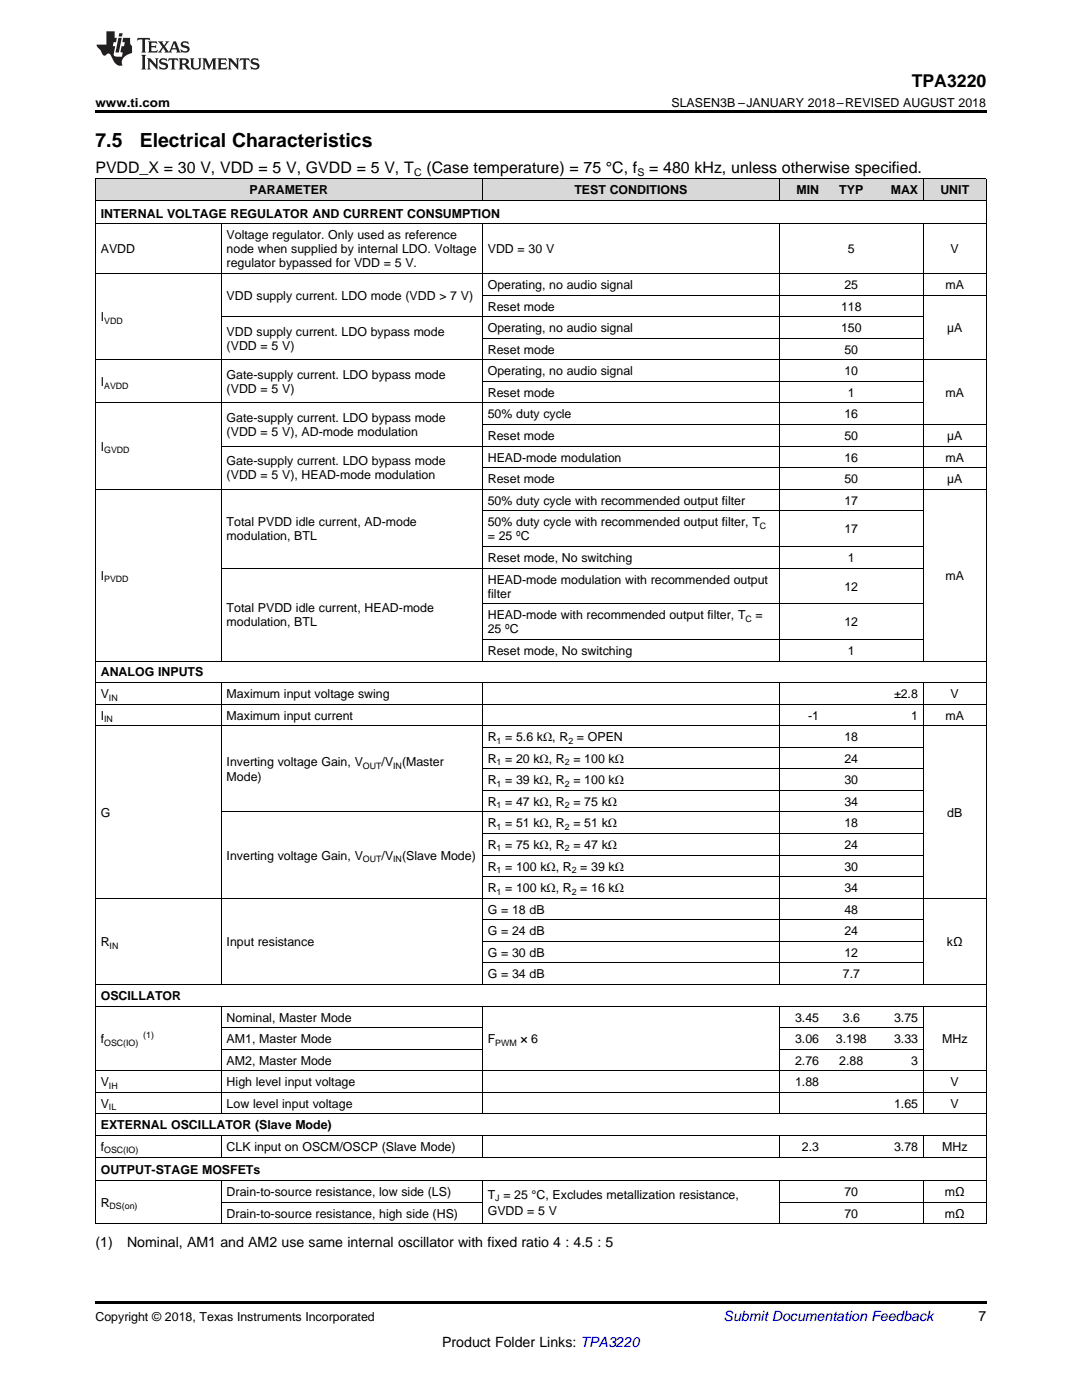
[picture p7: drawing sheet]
<svg xmlns="http://www.w3.org/2000/svg" width="216mm" height="279mm" viewBox="0 0 216 279" stroke-linecap="round" stroke-linejoin="round" font-family="sans-serif">
<defs><g id="words">
<g font-size="3.9">
<text x="19" y="29.3">7.5</text>
<text x="27.9" y="29.3">Electrical Characteristics</text>
</g>
<text font-size="3.5" x="181.9" y="17.3">TPA3220</text>
<g font-size="3.2">
<text x="19" y="34.4">PVDD_X = 30 V, VDD = 5 V, GVDD = 5 V, T</text>
<text x="85.1" y="34.4">(Case temperature) = 75 °C, f</text>
<text x="129.5" y="34.4">= 480 kHz, unless otherwise specified.</text>
</g>
<g font-size="2.8">
<text x="19" y="248.8">(1)</text>
<text x="25.4" y="248.8">Nominal, AM1 and AM2 use same internal oscillator with fixed ratio 4 : 4.5 : 5</text>
<text x="195.3" y="263.6">7</text>
<text x="88.2" y="268.9">Product Folder Links: TPA3220</text>
</g>
<text font-size="2.8" fill="#0000c8" x="144.4" y="263.6">Submit Documentation Feedback</text>
<g font-size="2.5">
<text x="19" y="21.4">www.ti.com</text>
<text x="134" y="21.4">SLASEN3B –JANUARY 2018–REVISED AUGUST 2018</text>
<text x="49.8" y="38.7">PARAMETER</text>
<text x="114.6" y="38.7">TEST CONDITIONS</text>
<text x="158.9" y="38.7">MIN</text>
<text x="167.5" y="38.7">TYP</text>
<text x="177.7" y="38.7">MAX</text>
<text x="187.6" y="38.7">UNIT</text>
<text x="20.1" y="43.4">INTERNAL VOLTAGE REGULATOR AND CURRENT CONSUMPTION</text>
<text x="45.2" y="47.7">Voltage regulator. Only used as reference</text>
<text x="20.1" y="50.6">AVDD</text>
<text x="45.2" y="50.6">node when supplied by internal LDO. Voltage</text>
<text x="45.2" y="53.4">regulator bypassed for VDD = 5 V.</text>
<text x="97.3" y="50.6">VDD = 30 V</text>
<text x="169.2" y="50.6">5</text>
<text x="189.7" y="50.6">V</text>
<text x="45.2" y="59.8">VDD supply current. LDO mode (VDD &gt; 7 V)</text>
<text x="97.3" y="57.7">Operating, no audio signal</text>
<text x="168.5" y="57.7">25</text>
<text x="188.7" y="57.7">mA</text>
<text x="20.1" y="64.1">I</text>
<text x="97.3" y="62">Reset mode</text>
<text x="167.8" y="62">118</text>
<text x="45.2" y="67">VDD supply current. LDO bypass mode</text>
<text x="45.2" y="69.8">(VDD = 5 V)</text>
<text x="97.3" y="66.3">Operating, no audio signal</text>
<text x="97.3" y="70.6">Reset mode</text>
<text x="167.8" y="66.3">150</text>
<text x="168.5" y="70.6">50</text>
<text x="189" y="66.3">µA</text>
<text x="20.1" y="77">I</text>
<text x="45.2" y="75.6">Gate-supply current. LDO bypass mode</text>
<text x="97.3" y="74.9">Operating, no audio signal</text>
<text x="168.5" y="74.9">10</text>
<text x="45.2" y="78.5">(VDD = 5 V)</text>
<text x="97.3" y="79.2">Reset mode</text>
<text x="97.3" y="83.5">50% duty cycle</text>
<text x="168.5" y="83.5">16</text>
<text x="169.2" y="79.2">1</text>
<text x="188.7" y="79.2">mA</text>
<text x="20.1" y="90">I</text>
<text x="45.2" y="84.2">Gate-supply current. LDO bypass mode</text>
<text x="45.2" y="87.1">(VDD = 5 V), AD-mode modulation</text>
<text x="97.3" y="87.8">Reset mode</text>
<text x="168.5" y="87.8">50</text>
<text x="189" y="87.8">µA</text>
<text x="45.2" y="92.9">Gate-supply current. LDO bypass mode</text>
<text x="45.2" y="95.7">(VDD = 5 V), HEAD-mode modulation</text>
<text x="97.3" y="92.1">HEAD-mode modulation</text>
<text x="168.5" y="92.1">16</text>
<text x="188.7" y="92.1">mA</text>
<text x="97.3" y="96.4">Reset mode</text>
<text x="97.3" y="100.7">50% duty cycle with recommended output filter</text>
<text x="168.5" y="96.4">50</text>
<text x="168.5" y="100.7">17</text>
<text x="189" y="96.4">µA</text>
<text x="45.2" y="105">Total PVDD idle current, AD-mode</text>
<text x="45.2" y="107.8">modulation, BTL</text>
<text x="97.3" y="105">50% duty cycle with recommended output filter, T</text>
<text x="97.3" y="107.8">= 25 ºC</text>
<text x="168.5" y="106.4">17</text>
<text x="97.3" y="112.1">Reset mode, No switching</text>
<text x="169.2" y="112.1">1</text>
<text x="20.1" y="115.7">I</text>
<text x="97.3" y="116.5">HEAD-mode modulation with recommended output</text>
<text x="97.3" y="119.3">filter</text>
<text x="168.5" y="117.9">12</text>
<text x="188.7" y="115.7">mA</text>
<text x="45.2" y="122.2">Total PVDD idle current, HEAD-mode</text>
<text x="45.2" y="125">modulation, BTL</text>
<text x="97.3" y="123.6">HEAD-mode with recommended output filter, T</text>
<text x="150.8" y="123.6">=</text>
<text x="168.5" y="125">12</text>
<text x="97.3" y="126.4">25 ºC</text>
<text x="97.3" y="130.7">Reset mode, No switching</text>
<text x="169.2" y="130.7">1</text>
<text x="20.1" y="135">ANALOG INPUTS</text>
<text x="20.1" y="139.3">V</text>
<text x="20.1" y="143.6">I</text>
<text x="45.2" y="139.3">Maximum input voltage swing</text>
<text x="45.2" y="143.6">Maximum input current</text>
<text x="161.3" y="143.6">-1</text>
<text x="178.4" y="139.3">±2.8</text>
<text x="181.8" y="143.6">1</text>
<text x="188.7" y="143.6">mA</text>
<text x="189.7" y="139.3">V</text>
<text x="97.3" y="147.9">R = 5.6 kΩ, R = OPEN</text>
<text x="168.5" y="147.9">18</text>
<text x="45.2" y="153">Inverting voltage Gain, V</text>
<text x="45.2" y="155.8">Mode)</text>
<text x="76.1" y="153">/V</text>
<text x="80.2" y="153">(Master</text>
<text x="97.3" y="152.2">R = 20 kΩ, R = 100 kΩ</text>
<text x="168.5" y="152.2">24</text>
<text x="97.3" y="156.5">R = 39 kΩ, R = 100 kΩ</text>
<text x="97.3" y="160.8">R = 47 kΩ, R = 75 kΩ</text>
<text x="168.5" y="156.5">30</text>
<text x="168.5" y="160.8">34</text>
<text x="20.1" y="163">G</text>
<text x="97.3" y="165.1">R = 51 kΩ, R = 51 kΩ</text>
<text x="168.5" y="165.1">18</text>
<text x="189" y="163">dB</text>
<text x="45.2" y="171.6">Inverting voltage Gain, V</text>
<text x="76.1" y="171.6">/V</text>
<text x="80.2" y="171.6">(Slave Mode)</text>
<text x="97.3" y="169.4">R = 75 kΩ, R = 47 kΩ</text>
<text x="97.3" y="173.7">R = 100 kΩ, R = 39 kΩ</text>
<text x="168.5" y="169.4">24</text>
<text x="168.5" y="173.7">30</text>
<text x="97.3" y="178">R = 100 kΩ, R = 16 kΩ</text>
<text x="168.5" y="178">34</text>
<text x="97.3" y="182.4">G = 18 dB</text>
<text x="168.5" y="182.4">48</text>
<text x="20.1" y="188.8">R</text>
<text x="45.2" y="188.8">Input resistance</text>
<text x="97.3" y="186.7">G = 24 dB</text>
<text x="97.3" y="191">G = 30 dB</text>
<text x="168.5" y="186.7">24</text>
<text x="168.5" y="191">12</text>
<text x="188.9" y="188.8">kΩ</text>
<text x="97.3" y="195.3">G = 34 dB</text>
<text x="168.2" y="195.3">7.7</text>
<text x="20.1" y="199.6">OSCILLATOR</text>
<text x="45.2" y="203.9">Nominal, Master Mode</text>
<text x="158.6" y="203.9">3.45</text>
<text x="168.2" y="203.9">3.6</text>
<text x="178.4" y="203.9">3.75</text>
<text x="20.1" y="208.2">f</text>
<text x="45.2" y="208.2">AM1, Master Mode</text>
<text x="97.3" y="208.2">F</text>
<text x="103.9" y="208.2">× 6</text>
<text x="158.6" y="208.2">3.06</text>
<text x="166.8" y="208.2">3.198</text>
<text x="178.4" y="208.2">3.33</text>
<text x="188" y="208.2">MHz</text>
<text x="45.2" y="212.5">AM2, Master Mode</text>
<text x="158.6" y="212.5">2.76</text>
<text x="167.5" y="212.5">2.88</text>
<text x="181.8" y="212.5">3</text>
<text x="20.1" y="216.8">V</text>
<text x="20.1" y="221.1">V</text>
<text x="45.2" y="216.8">High level input voltage</text>
<text x="45.2" y="221.1">Low level input voltage</text>
<text x="158.6" y="216.8">1.88</text>
<text x="178.4" y="221.1">1.65</text>
<text x="189.7" y="216.8">V</text>
<text x="189.7" y="221.1">V</text>
<text x="20.1" y="225.4">EXTERNAL OSCILLATOR (Slave Mode)</text>
<text x="20.1" y="229.7">f</text>
<text x="45.2" y="229.7">CLK input on OSCM/OSCP (Slave Mode)</text>
<text x="160" y="229.7">2.3</text>
<text x="178.4" y="229.7">3.78</text>
<text x="188" y="229.7">MHz</text>
<text x="20.1" y="234.4">OUTPUT-STAGE MOSFETs</text>
<text x="45.2" y="238.7">Drain-to-source resistance, low side (LS)</text>
<text x="97.3" y="239.2">T = 25 °C, Excludes metallization resistance,</text>
<text x="168.5" y="238.7">70</text>
<text x="188.6" y="238.7">mΩ</text>
<text x="20.1" y="240.8">R</text>
<text x="45.2" y="243">Drain-to-source resistance, high side (HS)</text>
<text x="97.3" y="242.4">GVDD = 5 V</text>
<text x="168.5" y="243">70</text>
<text x="188.6" y="243">mΩ</text>
<text x="19" y="263.6">Copyright © 2018, Texas Instruments Incorporated</text>
</g>
<g font-size="2.1">
<text x="82.6" y="35.1">C</text>
<text x="127.2" y="35.1">S</text>
</g>
<g font-size="1.8">
<text x="20.8" y="64.6">VDD</text>
<text x="20.8" y="77.5">AVDD</text>
<text x="20.8" y="90.5">GVDD</text>
<text x="151.6" y="105.5">C</text>
<text x="20.8" y="116.2">PVDD</text>
<text x="148.8" y="124.1">C</text>
<text x="21.7" y="139.8">IN</text>
<text x="20.8" y="144.1">IN</text>
<text x="99.1" y="148.4">1</text>
<text x="113.4" y="148.4">2</text>
<text x="72.4" y="153.5">OUT</text>
<text x="78.5" y="153.5">IN</text>
<text x="99.1" y="152.7">1</text>
<text x="112.7" y="152.7">2</text>
<text x="99.1" y="157">1</text>
<text x="99.1" y="161.3">1</text>
<text x="112.7" y="157">2</text>
<text x="112.7" y="161.3">2</text>
<text x="99.1" y="165.6">1</text>
<text x="112.7" y="165.6">2</text>
<text x="72.4" y="172.1">OUT</text>
<text x="78.5" y="172.1">IN</text>
<text x="99.1" y="169.9">1</text>
<text x="112.7" y="169.9">2</text>
<text x="99.1" y="174.2">1</text>
<text x="99.1" y="178.5">1</text>
<text x="114.1" y="174.2">2</text>
<text x="114.1" y="178.5">2</text>
<text x="21.9" y="189.3">IN</text>
<text x="20.8" y="208.7">OSC(IO)</text>
<text x="28.6" y="207.2">(1)</text>
<text x="98.8" y="208.7">PWM</text>
<text x="21.7" y="217.3">IH</text>
<text x="21.7" y="221.6">IL</text>
<text x="20.8" y="230.2">OSC(IO)</text>
<text x="98.8" y="239.7">J</text>
<text x="21.9" y="241.3">DS(on)</text>
</g>
</g></defs>
<g fill="#d8d8d8">
<path d="M19 35.7h25.2v4.3h-25.2z"/>
<path d="M44.2 35.7h52.1v4.3h-52.1z"/>
<path d="M96.3 35.7h59.2v4.3h-59.2z"/>
<path d="M155.5 35.7h9v4.3h-9z"/>
<path d="M164.5 35.7h10.8v4.3h-10.8z"/>
<path d="M175.3 35.7h9v4.3h-9z"/>
<path d="M184.3 35.7h12.5v4.3h-12.5z"/>
</g>
<path d="M19 22h177.8v.5h-177.8zM19 259.7h177.8v.5h-177.8z" fill="#000"/>
<g fill="none" stroke="#000" stroke-width=".2">
<path d="M19 40h177.8M19 35.6h177.8M19.1 35.7v208.6M96.2 35.7v4.3M155.5 35.7v4.3M184.2 35.7v4.3M196.8 35.7v208.6M19 54.6h177.8M19 44.6h177.8M44.1 44.7v87.3M96.2 44.7v87.3M96.3 58.9h100.5"/>
<path d="M155.5 44.7v87.3M184.2 44.7v87.3M19 71.8h177.8M44.2 63.2h140.1M96.3 76.1h88M96.3 67.5h88M19 97.6h177.8M19 80.4h165.3M44.2 89h152.6M96.3 93.3h100.5M96.3 84.7h100.5M44.2 113.4h140.1"/>
<path d="M96.3 109.1h88M96.3 101.9h88M19 136.2h177.8M19 131.9h177.8M44.1 136.3v60.2M96.2 136.3v60.2M96.3 127.6h88M96.3 120.5h88M155.5 136.3v60.2M184.2 136.3v60.2M19 144.8h177.8M19 140.5h177.8"/>
<path d="M96.3 157.7h88M96.3 153.4h88M96.3 149.1h88M19 179.3h177.8M44.2 162h140.1M96.3 175h88M96.3 170.7h88M96.3 166.4h88M19 196.5h177.8M96.3 192.2h88M96.3 187.9h88M96.3 183.6h88"/>
<path d="M19 218h177.8M19 213.7h177.8M19 200.8h177.8M44.1 200.8v21.6M44.2 209.4h52M44.2 205.1h52M96.2 200.8v21.6M155.5 200.8v21.6M155.5 209.4h28.8M155.5 205.1h28.8M184.2 200.8v21.6M19 235.6h177.8"/>
<path d="M19 230.9h177.8M19 226.6h177.8M19 222.3h177.8M44.1 226.7v4.3M44.1 235.6v8.7M44.2 239.9h52M96.2 226.7v4.3M96.2 235.6v8.7M155.5 226.7v4.3M155.5 235.6v8.7M155.5 239.9h41.3M184.2 226.7v4.3"/>
<path d="M184.2 235.6v8.7M19 244.2h177.8"/>
</g>
<g fill="#231f20">
<path d="M27.5 7.6l-.1 .5 .4-.2h.6v.1v2.1l-.2 .4h1l-.3-.4v-2.1l.1-.1h.5l.5 .2-.2-.5zM29.5 8.3l.2 .3v1.5l-.2 .4h1.8l.2-.6a1.04 1.04 0 0 1-1.3 .2v-.7h.6l.3 .2v-.6l-.3 .2h-.6v-.6l.8-.1 .4 .3-.2-.5zM31.5 8.3l.9 1.1-.9 1.1h.8l-.2-.2 .5-.7 .4 .7-.2 .2h1.5l-.1-.2 .1-.4h.9l.1 .4-.2 .2h1l-.3-.3-.7-1.9h-.5l-.9 2-.8-1 .9-1h-.8l.1 .3-.3 .5-.4-.6 .2-.2zM34.7 8.6l.4 1h-.7zM36.3 8.4a.63 .63 0 0 0-.2 .7 .63 .63 0 0 0 .6 .4l.6 .2 .1 .2a.75 .75 0 0 1-.7 .4 .75 .75 0 0 1-.6-.5l.1 .7 .1-.1a1.11 1.11 0 0 0 1.5-.6 1.13 1.13 0 0 0-1.2-.8l-.1-.4a1.04 1.04 0 0 1 1.2 .2l-.2-.5-.1 .1-.5-.2zM28.2 10.9l.2 .4v2.2l-.2 .4h1l-.3-.4v-2.2l.3-.4zM29.3 11.6l.3 .4v1.5l-.3 .4h.8l-.2-.4v-1.3l1.5 1.7v-1.9l.2-.4h-.7l.2 .4v.9l-1.1-1.3zM32 11.8a.62 .62 0 0 0-.2 .7 .62 .62 0 0 0 .6 .4l.6 .1 .1 .3a.76 .76 0 0 1-.7 .3 .76 .76 0 0 1-.6-.4l.1 .7 .1-.1a1.11 1.11 0 0 0 1.5-.6 1.13 1.13 0 0 0-1.2-.8l-.1-.4a1.04 1.04 0 0 1 1.2 .2l-.2-.6-.1 .1-.5-.1zM33.7 11.6l-.2 .6a.61 .61 0 0 1 .8-.3v1.6l-.2 .4h.9l-.2-.4v-1.6a.63 .63 0 0 1 .8 .3l-.2-.6zM35.6 11.6l.3 .4v1.5l-.3 .4h1l-.2-.2v-.8l.5 .2a.76 .76 0 0 0 1.2 .7l-1-1a.58 .58 0 0 0 .6-.5 .58 .58 0 0 0-.5-.6zM36.4 11.9h.1a.45 .45 0 0 1 .5 .1 .45 .45 0 0 1 .1 .5l-.7 .2zM37.9 11.6l.2 .2a2.17 2.17 0 0 0 .3 1.9 .99 .99 0 0 0 1.6-.6v-1.1l.2-.4h-.7l.2 .2a1.92 1.92 0 0 1-.2 1.8 .6 .6 0 0 1-.9-.5v-1.1l.2-.4zM40.4 11.6l.2 .4v1.5l-.2 .4h.7l-.2-.4v-1.4l.8 1.8 .8-1.8v1.4l-.2 .4h.9l-.2-.4v-1.5l.2-.4h-.8l-.6 1.5-.6-1.5zM43.4 11.6l.2 .4v1.5l-.2 .4h1.8l.2-.6a1.04 1.04 0 0 1-1.3 .1v-.6h.5l.4 .2v-.6l-.4 .2h-.5v-.7h.8l.3 .3-.1-.6zM45.5 11.6l.2 .4v1.5l-.2 .4h.7l-.2-.4v-1.3l1.5 1.7v-1.9l.2-.4h-.7l.2 .4v.9l-1.1-1.3zM47.9 11.6l-.1 .6a.61 .61 0 0 1 .8-.3v1.6l-.3 .4h1l-.3-.4 .1-1.6a.63 .63 0 0 1 .7 .3l-.1-.6zM50.2 11.8a.62 .62 0 0 0-.2 .7 .62 .62 0 0 0 .6 .4l.6 .1 .2 .3a.76 .76 0 0 1-.8 .3 .76 .76 0 0 1-.6-.4l.1 .7 .2-.1a1.11 1.11 0 0 0 1.5-.6 1.13 1.13 0 0 0-1.3-.8l-.1-.4a1.04 1.04 0 0 1 1.2 .2l-.1-.6-.2 .1-.5-.1z"/>
<path d="M21.2 6.3v2.6h-1.9l.1 .4 .7 .9a.91 .91 0 0 0 1 .8 .56 .56 0 0 1 .5-.3 .56 .56 0 0 1 .5 .3l.4 .8a1.53 1.53 0 0 0 1.9 1.2 1.54 1.54 0 0 1 1-2.1l.9-.3v-1.4a1.52 1.52 0 0 1-.3-1.6h-1.4l-.2 .8h.5l-.2 .8h-.4l-.2 1v.2l.4 .1-.2 .8a1.93 1.93 0 0 1-1.6-.3l.3-1.8h-.5l.2-.8h.4l.2-.8h-.4v-1.3zM23.6 7.6l-.6 2.9h.7l.6-2.9zM23.8 6.6l-.1 .7h.6l.2-.7z"/>
</g>
<use href="#words"/>
</svg>
